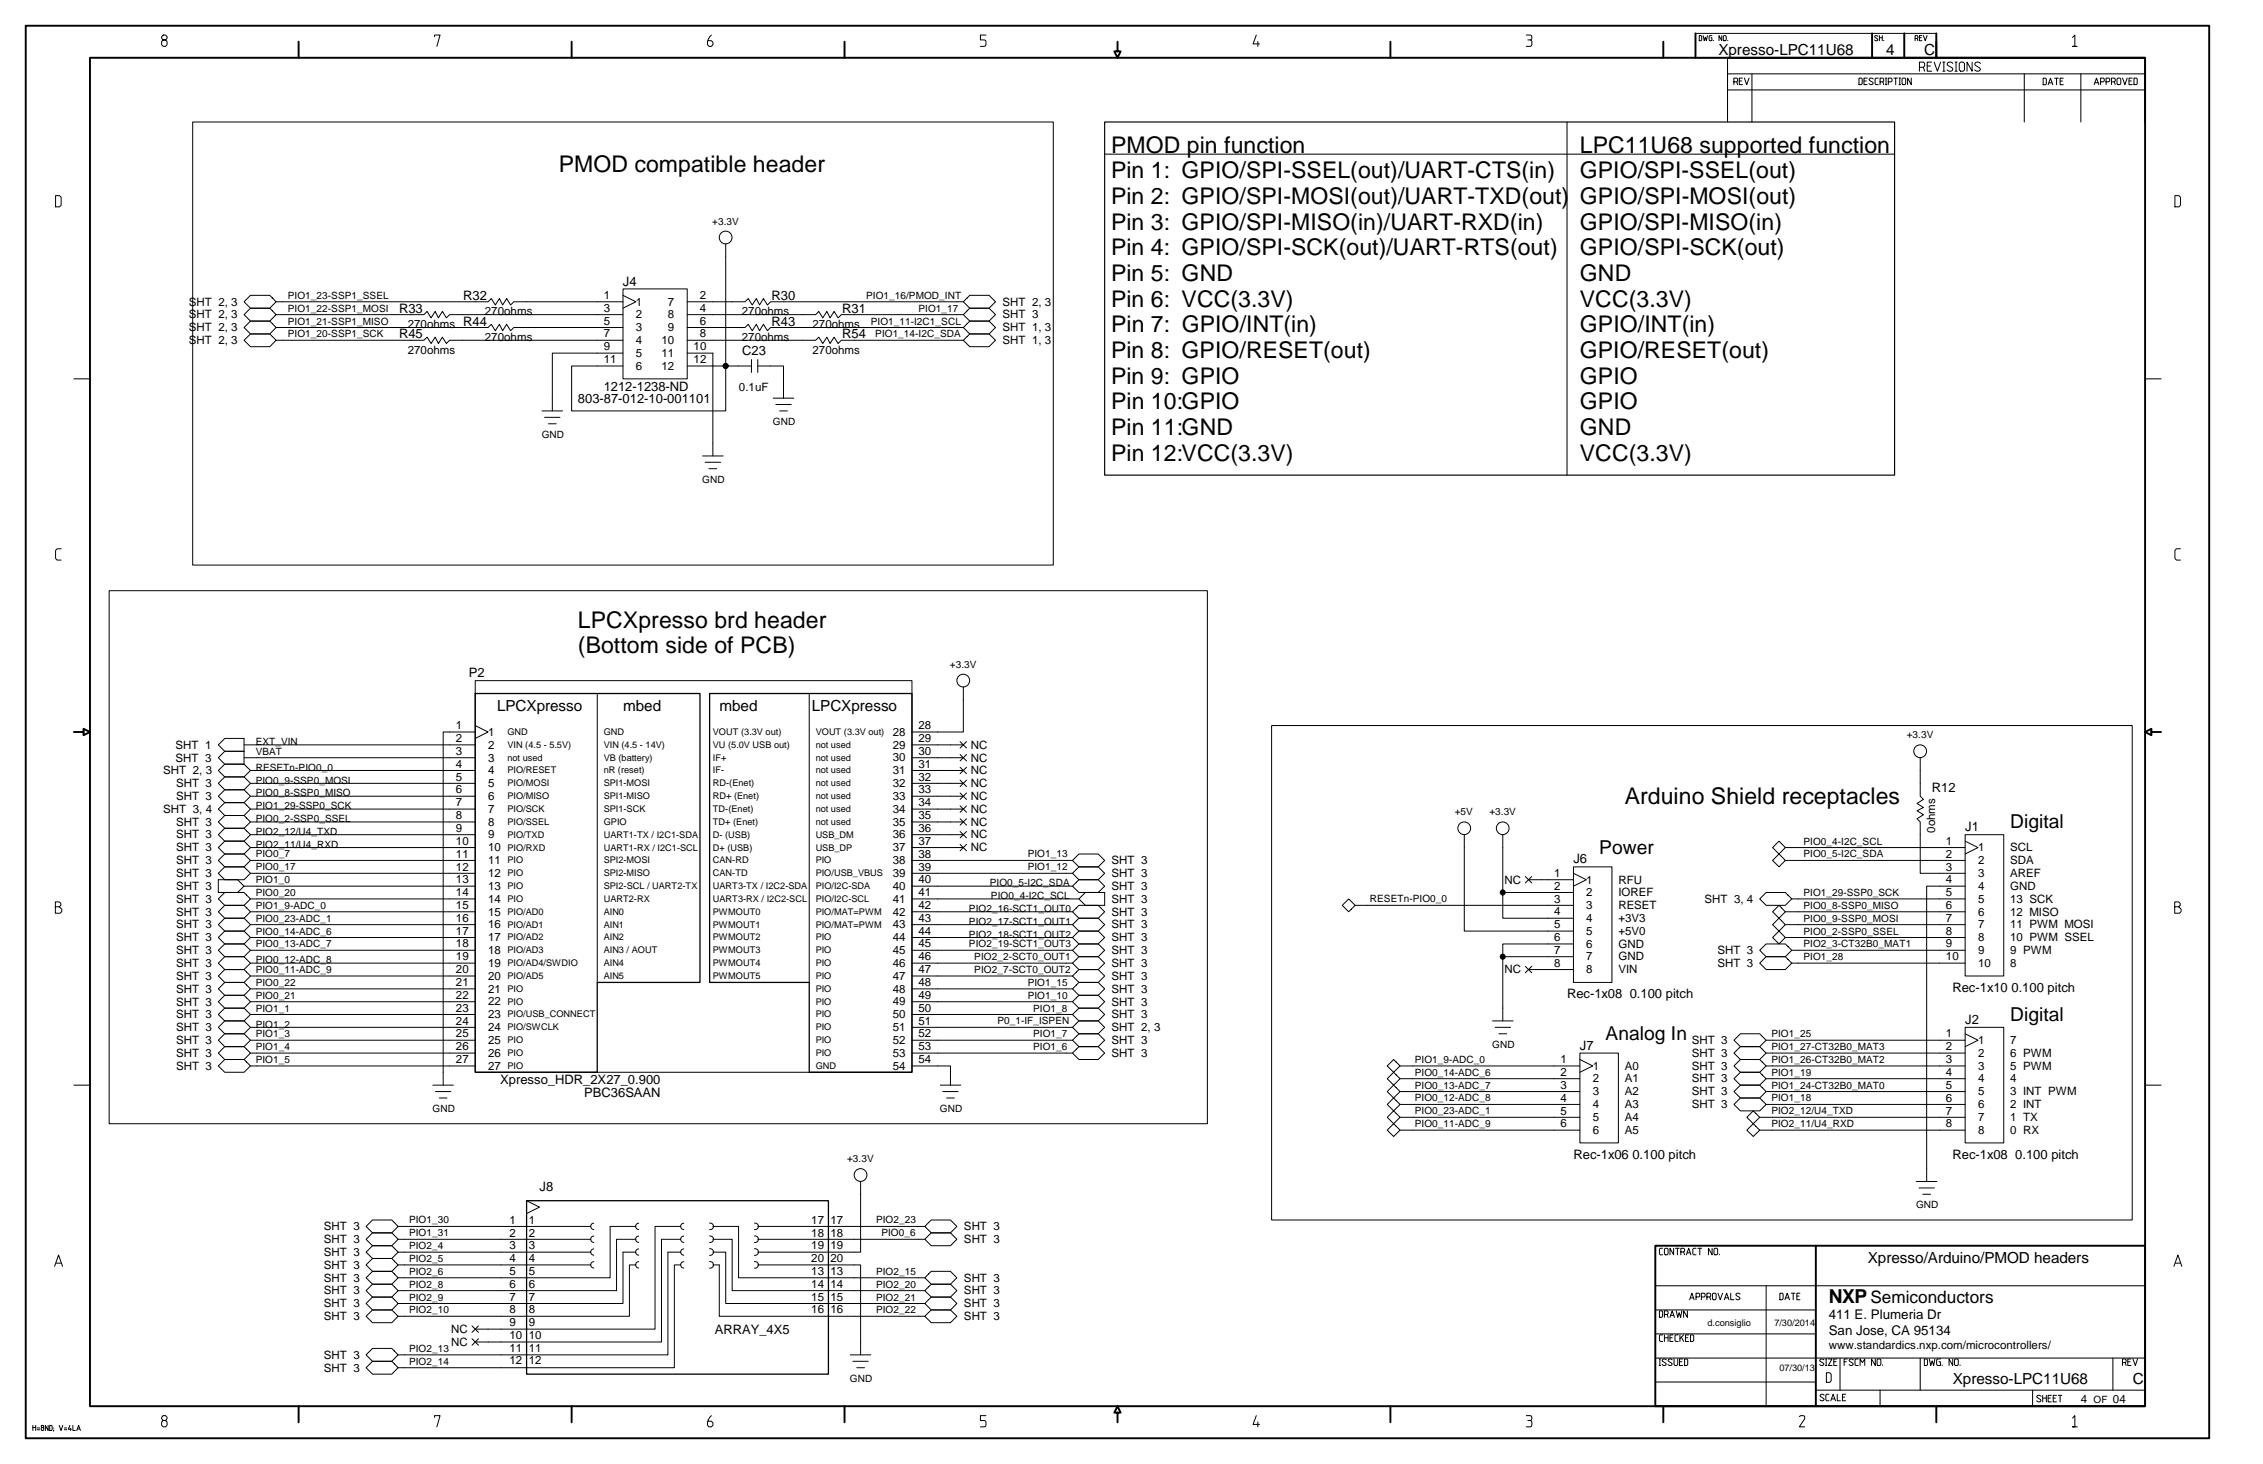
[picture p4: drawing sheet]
<svg xmlns="http://www.w3.org/2000/svg" width="432mm" height="279mm" viewBox="0 0 432 279" stroke-linecap="round" stroke-linejoin="round" font-family="sans-serif">
<defs><g id="words">
<g font-size="4.4">
<text x="212" y="29.1">PMOD pin function</text>
<text x="301.5" y="29.1">LPC11U68 supported function</text>
<text x="106.6" y="32.8">PMOD compatible header</text>
<text x="212" y="34">Pin 1: GPIO/SPI-SSEL(out)/UART-CTS(in)</text>
<text x="301.5" y="34">GPIO/SPI-SSEL(out)</text>
<text x="212" y="38.9">Pin 2: GPIO/SPI-MOSI(out)/UART-TXD(out)</text>
<text x="301.5" y="38.9">GPIO/SPI-MOSI(out)</text>
<text x="212" y="43.8">Pin 3: GPIO/SPI-MISO(in)/UART-RXD(in)</text>
<text x="301.5" y="43.8">GPIO/SPI-MISO(in)</text>
<text x="212" y="53.6">Pin 5: GND</text>
<text x="212" y="48.7">Pin 4: GPIO/SPI-SCK(out)/UART-RTS(out)</text>
<text x="301.5" y="53.6">GND</text>
<text x="301.5" y="48.7">GPIO/SPI-SCK(out)</text>
<text x="212" y="58.5">Pin 6: VCC(3.3V)</text>
<text x="301.5" y="58.5">VCC(3.3V)</text>
<text x="212" y="63.4">Pin 7: GPIO/INT(in)</text>
<text x="301.5" y="63.4">GPIO/INT(in)</text>
<text x="212" y="68.3">Pin 8: GPIO/RESET(out)</text>
<text x="301.5" y="68.3">GPIO/RESET(out)</text>
<text x="212" y="73.2">Pin 9: GPIO</text>
<text x="301.5" y="73.2">GPIO</text>
<text x="212" y="78.1">Pin 10:GPIO</text>
<text x="212" y="83">Pin 11:GND</text>
<text x="301.5" y="78.1">GPIO</text>
<text x="301.5" y="83">GND</text>
<text x="212" y="87.9">Pin 12:VCC(3.3V)</text>
<text x="301.5" y="87.9">VCC(3.3V)</text>
<text x="110.3" y="119.8">LPCXpresso brd header</text>
<text x="110.3" y="124.7">(Bottom side of PCB)</text>
<text x="310" y="153.5">Arduino Shield receptacles</text>
</g>
<g font-size="3.7">
<text x="383.6" y="158.1">Digital</text>
<text x="305.1" y="163">Power</text>
<text x="383.6" y="194.8">Digital</text>
<text x="306.3" y="198.5">Analog In</text>
<text x="348.9" y="248.7">NXP</text>
</g>
<text font-size="3.3" x="356.9" y="248.8">Semiconductors</text>
<g font-size="2.9">
<text x="327.9" y="10.5">Xpresso-LPC11U68</text>
<text x="359.9" y="10.5">4</text>
<text x="367.1" y="10.5">C</text>
<text x="94.8" y="135.7">LPCXpresso</text>
<text x="118.9" y="135.7">mbed</text>
<text x="137.3" y="135.7">mbed</text>
<text x="154.9" y="135.7">LPCXpresso</text>
<text x="356.4" y="241.1">Xpresso/Arduino/PMOD headers</text>
<text x="372.6" y="264.1">Xpresso-LPC11U68</text>
<text x="407" y="264.1">C</text>
</g>
<g font-size="2.5">
<text x="76.2" y="59.7">R33</text>
<text x="88.4" y="57.3">R32</text>
<text x="118.9" y="54.5">J4</text>
<text x="147.2" y="57.3">R30</text>
<text x="160.7" y="59.7">R31</text>
<text x="76.2" y="64.6">R45</text>
<text x="147.2" y="62.1">R43</text>
<text x="160.7" y="64.6">R54</text>
<text x="141.6" y="67.8">C23</text>
<text x="110.3" y="77">803-87-012-10-001101</text>
<text x="115.2" y="74.5">1212-1238-ND</text>
<text x="89.5" y="129.2">P2</text>
<text x="368.6" y="151.2">R12</text>
<text x="375" y="158.7">J1</text>
<text x="300.2" y="164.8">J6</text>
<text x="299" y="190.5">Rec-1x08 0.100 pitch</text>
<text x="372.5" y="189.3">Rec-1x10 0.100 pitch</text>
<text x="375" y="195.4">J2</text>
<text x="301.5" y="200.3">J7</text>
<text x="95.4" y="206.9">Xpresso_HDR_2X27_0.900</text>
<text x="111.5" y="209.3">PBC36SAAN</text>
<text x="300.2" y="221.2">Rec-1x06 0.100 pitch</text>
<text x="372.5" y="221.2">Rec-1x08 0.100 pitch</text>
<text x="102.9" y="227.3">J8</text>
<text x="348.9" y="251.8">411 E. Plumeria Dr</text>
<text x="136.4" y="254.7">ARRAY_4X5</text>
<text x="348.9" y="254.7">San Jose, CA 95134</text>
</g>
<g font-size="2.2">
<text x="36" y="58.3">SHT 2, 3</text>
<text x="115.2" y="59.5">3</text>
<text x="115.2" y="57.1">1</text>
<text x="121.3" y="58.3">1</text>
<text x="127.4" y="58.3">7</text>
<text x="133.6" y="59.5">4</text>
<text x="133.6" y="57.1">2</text>
<text x="191.3" y="58.3">SHT 2, 3</text>
<text x="36" y="60.8">SHT 2, 3</text>
<text x="36" y="63.2">SHT 2, 3</text>
<text x="36" y="65.7">SHT 2, 3</text>
<text x="77.8" y="62.6">270ohms R44</text>
<text x="92.5" y="60.2">270ohms</text>
<text x="92.5" y="65">270ohms</text>
<text x="115.2" y="64.4">7</text>
<text x="115.2" y="62">5</text>
<text x="121.3" y="60.8">2</text>
<text x="121.3" y="63.2">3</text>
<text x="121.3" y="65.7">4</text>
<text x="126.2" y="65.7">10</text>
<text x="127.4" y="60.8">8</text>
<text x="127.4" y="63.2">9</text>
<text x="133.6" y="64.4">8</text>
<text x="133.6" y="62">6</text>
<text x="141.5" y="60.2">270ohms</text>
<text x="141.5" y="65">270ohms</text>
<text x="155" y="62.6">270ohms</text>
<text x="191.3" y="65.7">SHT 1, 3</text>
<text x="191.3" y="63.2">SHT 1, 3</text>
<text x="191.3" y="60.8">SHT 3</text>
<text x="77.8" y="67.5">270ohms</text>
<text x="115.2" y="69.3">11</text>
<text x="115.2" y="66.9">9</text>
<text x="121.3" y="70.6">6</text>
<text x="121.3" y="68.1">5</text>
<text x="126.2" y="70.6">12</text>
<text x="126.2" y="68.1">11</text>
<text x="132.4" y="69.3">12</text>
<text x="132.4" y="66.9">10</text>
<text x="155" y="67.5">270ohms</text>
<text x="141" y="74.6">0.1uF</text>
<text x="33.5" y="142.9">SHT 1</text>
<text x="87" y="139.2">1</text>
<text x="87" y="141.6">2</text>
<text x="93.1" y="140.4">1</text>
<text x="93.1" y="142.9">2</text>
<text x="170.3" y="140.4">28</text>
<text x="170.3" y="142.9">29</text>
<text x="175.2" y="139.2">28</text>
<text x="175.2" y="141.6">29</text>
<text x="185.3" y="142.9">NC</text>
<text x="31.2" y="147.8">SHT 2, 3</text>
<text x="33.5" y="145.3">SHT 3</text>
<text x="87" y="144.1">3</text>
<text x="87" y="146.5">4</text>
<text x="87" y="149">5</text>
<text x="93.1" y="145.3">3</text>
<text x="93.1" y="147.8">4</text>
<text x="170.3" y="145.3">30</text>
<text x="170.3" y="147.8">31</text>
<text x="175.2" y="144.1">30</text>
<text x="175.2" y="146.5">31</text>
<text x="175.2" y="149">32</text>
<text x="185.3" y="145.3">NC</text>
<text x="185.3" y="147.8">NC</text>
<text x="31.2" y="155.1">SHT 3, 4</text>
<text x="33.6" y="150.2">SHT 3</text>
<text x="33.6" y="152.7">SHT 3</text>
<text x="87" y="151.4">6</text>
<text x="87" y="153.9">7</text>
<text x="93.1" y="150.2">5</text>
<text x="93.1" y="152.7">6</text>
<text x="93.1" y="155.1">7</text>
<text x="170.3" y="150.2">32</text>
<text x="170.3" y="152.7">33</text>
<text x="170.3" y="155.1">34</text>
<text x="175.2" y="151.4">33</text>
<text x="175.2" y="153.9">34</text>
<text x="185.3" y="150.2">NC</text>
<text x="185.3" y="152.7">NC</text>
<text x="185.3" y="155.1">NC</text>
<text x="33.6" y="157.6">SHT 3</text>
<text x="33.6" y="160">SHT 3</text>
<text x="87" y="156.3">8</text>
<text x="87" y="158.8">9</text>
<text x="87" y="161.2">10</text>
<text x="93.1" y="157.6">8</text>
<text x="93.1" y="160">9</text>
<text x="170.3" y="157.6">35</text>
<text x="170.3" y="160">36</text>
<text x="175.2" y="156.3">35</text>
<text x="175.2" y="158.8">36</text>
<text x="175.2" y="161.2">37</text>
<text x="185.3" y="157.6">NC</text>
<text x="185.3" y="160">NC</text>
<text x="369.3" y="158.9" transform="rotate(-90 369.3 158.9)">0ohms</text>
<text x="371.3" y="161.2">1</text>
<text x="33.6" y="162.5">SHT 3</text>
<text x="33.6" y="164.9">SHT 3</text>
<text x="33.6" y="167.4">SHT 3</text>
<text x="87" y="163.7">11</text>
<text x="87" y="166.1">12</text>
<text x="93.1" y="162.5">10</text>
<text x="93.1" y="164.9">11</text>
<text x="93.1" y="167.4">12</text>
<text x="170.3" y="162.5">37</text>
<text x="170.3" y="164.9">38</text>
<text x="170.3" y="167.4">39</text>
<text x="175.2" y="163.7">38</text>
<text x="175.2" y="166.1">39</text>
<text x="185.3" y="162.5">NC</text>
<text x="212.1" y="164.9">SHT 3</text>
<text x="212.1" y="167.4">SHT 3</text>
<text x="296.5" y="167.4">1</text>
<text x="371.3" y="166.1">3</text>
<text x="371.3" y="163.7">2</text>
<text x="377.4" y="167.4">3</text>
<text x="377.4" y="164.9">2</text>
<text x="377.4" y="162.5">1</text>
<text x="383.6" y="162.5">SCL</text>
<text x="383.6" y="164.9">SDA</text>
<text x="383.6" y="167.4">AREF</text>
<text x="33.6" y="172.3">SHT 3</text>
<text x="33.6" y="169.8">SHT 3</text>
<text x="87" y="168.6">13</text>
<text x="87" y="171">14</text>
<text x="87" y="173.5">15</text>
<text x="93.1" y="169.8">13</text>
<text x="93.1" y="172.3">14</text>
<text x="170.3" y="169.8">40</text>
<text x="170.3" y="172.3">41</text>
<text x="175.2" y="168.6">40</text>
<text x="175.2" y="171">41</text>
<text x="175.2" y="173.5">42</text>
<text x="212.1" y="169.8">SHT 3</text>
<text x="212.1" y="172.3">SHT 3</text>
<text x="287.1" y="168.6">NC</text>
<text x="296.5" y="172.3">3</text>
<text x="296.5" y="169.8">2</text>
<text x="302.7" y="173.5">3</text>
<text x="302.7" y="171">2</text>
<text x="302.7" y="168.6">1</text>
<text x="308.8" y="173.5">RESET</text>
<text x="308.8" y="171">IOREF</text>
<text x="308.8" y="168.6">RFU</text>
<text x="325.2" y="172.3">SHT 3, 4</text>
<text x="371.3" y="173.5">6</text>
<text x="371.3" y="171">5</text>
<text x="371.3" y="168.6">4</text>
<text x="377.4" y="172.3">5</text>
<text x="377.4" y="169.8">4</text>
<text x="383.6" y="172.3">13 SCK</text>
<text x="383.6" y="169.8">GND</text>
<text x="33.6" y="179.6">SHT 3</text>
<text x="33.6" y="177.2">SHT 3</text>
<text x="33.6" y="174.7">SHT 3</text>
<text x="87" y="175.9">16</text>
<text x="87" y="178.4">17</text>
<text x="93.1" y="174.7">15</text>
<text x="93.1" y="177.2">16</text>
<text x="93.1" y="179.6">17</text>
<text x="170.3" y="174.7">42</text>
<text x="170.3" y="177.2">43</text>
<text x="170.3" y="179.6">44</text>
<text x="175.2" y="175.9">43</text>
<text x="175.2" y="178.4">44</text>
<text x="212.1" y="174.7">SHT 3</text>
<text x="212.1" y="177.2">SHT 3</text>
<text x="212.1" y="179.6">SHT 3</text>
<text x="296.5" y="179.6">6</text>
<text x="296.5" y="177.2">5</text>
<text x="296.5" y="174.7">4</text>
<text x="302.7" y="178.4">5</text>
<text x="302.7" y="176">4</text>
<text x="308.8" y="178.4">+5V0</text>
<text x="308.8" y="176">+3V3</text>
<text x="371.3" y="178.4">8</text>
<text x="371.3" y="175.9">7</text>
<text x="377.4" y="177.2">7</text>
<text x="377.4" y="174.7">6</text>
<text x="377.4" y="179.6">8</text>
<text x="383.6" y="179.6">10 PWM SSEL</text>
<text x="383.6" y="177.2">11 PWM MOSI</text>
<text x="383.6" y="174.7">12 MISO</text>
<text x="33.6" y="184.5">SHT 3</text>
<text x="33.6" y="182.1">SHT 3</text>
<text x="87" y="180.8">18</text>
<text x="87" y="183.3">19</text>
<text x="87" y="185.7">20</text>
<text x="93.1" y="182.1">18</text>
<text x="93.1" y="184.5">19</text>
<text x="170.3" y="182.1">45</text>
<text x="170.3" y="184.5">46</text>
<text x="175.2" y="180.8">45</text>
<text x="175.2" y="183.3">46</text>
<text x="175.2" y="185.7">47</text>
<text x="212.1" y="182.1">SHT 3</text>
<text x="212.1" y="184.5">SHT 3</text>
<text x="287.1" y="185.8">NC</text>
<text x="296.5" y="184.5">8</text>
<text x="296.5" y="182.1">7</text>
<text x="302.7" y="183.3">7</text>
<text x="302.7" y="185.8">8</text>
<text x="302.7" y="180.9">6</text>
<text x="308.8" y="185.8">VIN</text>
<text x="308.8" y="183.3">GND</text>
<text x="308.8" y="180.9">GND</text>
<text x="327.7" y="184.5">SHT 3</text>
<text x="327.7" y="182.1">SHT 3</text>
<text x="371.3" y="183.3">10</text>
<text x="371.3" y="180.8">9</text>
<text x="377.4" y="182.1">9</text>
<text x="377.4" y="184.5">10</text>
<text x="383.6" y="184.5">8</text>
<text x="383.6" y="182.1">9 PWM</text>
<text x="33.6" y="189.4">SHT 3</text>
<text x="33.6" y="191.9">SHT 3</text>
<text x="33.6" y="187">SHT 3</text>
<text x="87" y="188.2">21</text>
<text x="87" y="190.6">22</text>
<text x="93.1" y="187">20</text>
<text x="93.1" y="189.4">21</text>
<text x="93.1" y="191.9">22</text>
<text x="170.3" y="187">47</text>
<text x="170.3" y="191.9">49</text>
<text x="170.3" y="189.4">48</text>
<text x="175.2" y="188.2">48</text>
<text x="175.2" y="190.6">49</text>
<text x="212.1" y="187">SHT 3</text>
<text x="212.1" y="189.4">SHT 3</text>
<text x="212.1" y="191.9">SHT 3</text>
<text x="33.6" y="196.8">SHT 3</text>
<text x="33.6" y="194.3">SHT 3</text>
<text x="87" y="193.1">23</text>
<text x="87" y="195.5">24</text>
<text x="87" y="198">25</text>
<text x="93.1" y="194.3">23</text>
<text x="93.1" y="196.8">24</text>
<text x="170.3" y="196.8">51</text>
<text x="170.3" y="194.3">50</text>
<text x="175.2" y="193.1">50</text>
<text x="175.2" y="195.5">51</text>
<text x="175.2" y="198">52</text>
<text x="212.1" y="194.3">SHT 3</text>
<text x="212.1" y="196.8">SHT 2, 3</text>
<text x="371.3" y="198">1</text>
<text x="33.6" y="199.2">SHT 3</text>
<text x="33.6" y="201.7">SHT 3</text>
<text x="87" y="200.4">26</text>
<text x="87" y="202.9">27</text>
<text x="93.1" y="199.2">25</text>
<text x="93.1" y="201.7">26</text>
<text x="170.3" y="201.7">53</text>
<text x="170.3" y="199.2">52</text>
<text x="175.2" y="200.4">53</text>
<text x="175.2" y="202.9">54</text>
<text x="212.1" y="199.2">SHT 3</text>
<text x="212.1" y="201.7">SHT 3</text>
<text x="297.8" y="202.9">1</text>
<text x="322.8" y="199.2">SHT 3</text>
<text x="322.8" y="201.7">SHT 3</text>
<text x="371.3" y="202.9">3</text>
<text x="371.3" y="200.4">2</text>
<text x="377.4" y="201.7">2</text>
<text x="377.4" y="199.2">1</text>
<text x="383.6" y="199.2">7</text>
<text x="383.6" y="201.7">6 PWM</text>
<text x="33.6" y="204.2">SHT 3</text>
<text x="93.1" y="204.1">27</text>
<text x="170.3" y="204.1">54</text>
<text x="297.8" y="207.8">3</text>
<text x="297.8" y="205.3">2</text>
<text x="303.9" y="204.2">1</text>
<text x="303.9" y="206.6">2</text>
<text x="303.9" y="209">3</text>
<text x="310" y="204.2">A0</text>
<text x="310" y="206.6">A1</text>
<text x="310" y="209">A2</text>
<text x="322.8" y="206.6">SHT 3</text>
<text x="322.8" y="209">SHT 3</text>
<text x="322.8" y="204.2">SHT 3</text>
<text x="371.3" y="207.8">5</text>
<text x="371.3" y="205.3">4</text>
<text x="377.4" y="209">5</text>
<text x="377.4" y="206.6">4</text>
<text x="377.4" y="204.2">3</text>
<text x="383.6" y="204.2">5 PWM</text>
<text x="383.6" y="206.6">4</text>
<text x="383.6" y="209">3 INT PWM</text>
<text x="297.8" y="215.1">6</text>
<text x="297.8" y="212.7">5</text>
<text x="297.8" y="210.2">4</text>
<text x="303.9" y="211.5">4</text>
<text x="303.9" y="214">5</text>
<text x="310" y="211.5">A3</text>
<text x="310" y="214">A4</text>
<text x="322.8" y="211.5">SHT 3</text>
<text x="371.3" y="215.1">8</text>
<text x="371.3" y="212.7">7</text>
<text x="371.3" y="210.2">6</text>
<text x="377.4" y="214">7</text>
<text x="377.4" y="211.5">6</text>
<text x="383.6" y="211.5">2 INT</text>
<text x="383.6" y="214">1 TX</text>
<text x="303.9" y="216.4">6</text>
<text x="310" y="216.4">A5</text>
<text x="377.4" y="216.4">8</text>
<text x="383.6" y="216.4">0 RX</text>
<text x="97.2" y="233.5">1</text>
<text x="100.9" y="233.5">1</text>
<text x="154.8" y="233.5">17</text>
<text x="158.5" y="233.5">17</text>
<text x="61.8" y="234.8">SHT 3</text>
<text x="61.8" y="237.2">SHT 3</text>
<text x="61.8" y="239.7">SHT 3</text>
<text x="97.2" y="236">2</text>
<text x="97.2" y="238.4">3</text>
<text x="100.9" y="236">2</text>
<text x="100.9" y="238.4">3</text>
<text x="154.8" y="236">18</text>
<text x="154.8" y="238.4">19</text>
<text x="158.5" y="236">18</text>
<text x="158.5" y="238.4">19</text>
<text x="183.9" y="234.8">SHT 3</text>
<text x="183.9" y="237.2">SHT 3</text>
<text x="61.8" y="242.1">SHT 3</text>
<text x="61.8" y="244.6">SHT 3</text>
<text x="97.2" y="240.9">4</text>
<text x="97.2" y="243.3">5</text>
<text x="97.2" y="245.8">6</text>
<text x="100.9" y="245.8">6</text>
<text x="100.9" y="243.3">5</text>
<text x="100.9" y="240.9">4</text>
<text x="154.8" y="243.3">13</text>
<text x="154.8" y="240.9">20</text>
<text x="154.8" y="245.8">14</text>
<text x="158.5" y="243.3">13</text>
<text x="158.5" y="245.8">14</text>
<text x="158.5" y="240.9">20</text>
<text x="183.9" y="244.6">SHT 3</text>
<text x="61.8" y="247">SHT 3</text>
<text x="61.8" y="249.5">SHT 3</text>
<text x="61.8" y="251.9">SHT 3</text>
<text x="97.2" y="248.2">7</text>
<text x="97.2" y="250.7">8</text>
<text x="100.9" y="250.7">8</text>
<text x="100.9" y="248.2">7</text>
<text x="154.8" y="248.2">15</text>
<text x="154.8" y="250.7">16</text>
<text x="158.5" y="248.2">15</text>
<text x="158.5" y="250.7">16</text>
<text x="183.9" y="247">SHT 3</text>
<text x="183.9" y="249.5">SHT 3</text>
<text x="183.9" y="251.9">SHT 3</text>
<text x="86.1" y="254.4">NC</text>
<text x="86.1" y="256.8">NC</text>
<text x="97.2" y="253.1">9</text>
<text x="97.2" y="255.6">10</text>
<text x="100.9" y="255.6">10</text>
<text x="100.9" y="253.1">9</text>
<text x="348.9" y="257.5">www.standardics.nxp.com/microcontrollers/</text>
<text x="61.8" y="259.3">SHT 3</text>
<text x="61.8" y="261.7">SHT 3</text>
<text x="97.2" y="258">11</text>
<text x="97.2" y="260.3">12</text>
<text x="100.9" y="260.3">12</text>
<text x="100.9" y="258">11</text>
<text x="397" y="267.7">4</text>
<text x="403.2" y="267.7">04</text>
</g>
<g font-size="1.9">
<text x="135.9" y="42.9">+3.3V</text>
<text x="54.9" y="59.5">PIO1_22-SSP1_MOSI</text>
<text x="54.9" y="57">PIO1_23-SSP1_SSEL</text>
<text x="165.3" y="57">PIO1_16/PMOD_INT</text>
<text x="175.3" y="59.5">PIO1_17</text>
<text x="54.9" y="61.9">PIO1_21-SSP1_MISO</text>
<text x="54.9" y="64.4">PIO1_20-SSP1_SCK</text>
<text x="166.2" y="61.9">PIO1_11-I2C1_SCL</text>
<text x="167" y="64.4">PIO1_14-I2C_SDA</text>
<text x="103.4" y="83.5">GND</text>
<text x="147.5" y="81.1">GND</text>
<text x="134" y="92.1">GND</text>
<text x="181.3" y="127.4">+3.3V</text>
<text x="48.8" y="142.2">EXT_VIN</text>
<text x="363.8" y="140.9">+3.3V</text>
<text x="48.8" y="147.1">RESETn-PIO0_0</text>
<text x="48.8" y="149.5">PIO0_9-SSP0_MOSI</text>
<text x="48.8" y="144">VBAT</text>
<text x="48.8" y="152">PIO0_8-SSP0_MISO</text>
<text x="48.8" y="154.5">PIO1_29-SSP0_SCK</text>
<text x="277.6" y="155.6">+5V</text>
<text x="284.2" y="155.6">+3.3V</text>
<text x="48.8" y="156.9">PIO0_2-SSP0_SSEL</text>
<text x="48.8" y="159.4">PIO2_12/U4_TXD</text>
<text x="48.8" y="161.8">PIO2_11/U4_RXD</text>
<text x="344.1" y="161.2">PIO0_4-I2C_SCL</text>
<text x="48.8" y="163.6">PIO0_7</text>
<text x="48.8" y="166.1">PIO0_17</text>
<text x="196.1" y="163.6">PIO1_13</text>
<text x="196.1" y="166.1">PIO1_12</text>
<text x="344.1" y="163.6">PIO0_5-I2C_SDA</text>
<text x="48.8" y="168.6">PIO1_0</text>
<text x="48.8" y="171">PIO0_20</text>
<text x="48.8" y="173.4">PIO1_9-ADC_0</text>
<text x="188.9" y="169.2">PIO0_5-I2C_SDA</text>
<text x="189.1" y="171.6">PIO0_4-I2C_SCL</text>
<text x="261.4" y="172.2">RESETn-PIO0_0</text>
<text x="344.1" y="173.4">PIO0_8-SSP0_MISO</text>
<text x="344.1" y="171">PIO1_29-SSP0_SCK</text>
<text x="48.8" y="175.9">PIO0_23-ADC_1</text>
<text x="48.8" y="178.4">PIO0_14-ADC_6</text>
<text x="184.9" y="174.1">PIO2_16-SCT1_OUT0</text>
<text x="184.9" y="176.5">PIO2_17-SCT1_OUT1</text>
<text x="184.9" y="179">PIO2_18-SCT1_OUT2</text>
<text x="344.1" y="178.4">PIO0_2-SSP0_SSEL</text>
<text x="344.1" y="175.9">PIO0_9-SSP0_MOSI</text>
<text x="48.8" y="183.9">PIO0_12-ADC_8</text>
<text x="48.8" y="185.7">PIO0_11-ADC_9</text>
<text x="48.8" y="180.8">PIO0_13-ADC_7</text>
<text x="184.9" y="180.8">PIO2_19-SCT1_OUT3</text>
<text x="185.9" y="185.7">PIO2_7-SCT0_OUT2</text>
<text x="185.9" y="183.3">PIO2_2-SCT0_OUT1</text>
<text x="344.1" y="180.8">PIO2_3-CT32B0_MAT1</text>
<text x="344.1" y="183.3">PIO1_28</text>
<text x="48.8" y="188.2">PIO0_22</text>
<text x="48.8" y="190.6">PIO0_21</text>
<text x="196.1" y="188.2">PIO1_15</text>
<text x="196.1" y="190.6">PIO1_10</text>
<text x="48.8" y="196.1">PIO1_2</text>
<text x="48.8" y="193.1">PIO1_1</text>
<text x="48.8" y="198">PIO1_3</text>
<text x="190.3" y="195.5">P0_1-IF_ISPEN</text>
<text x="197.1" y="193.1">PIO1_8</text>
<text x="197.1" y="198">PIO1_7</text>
<text x="338" y="198">PIO1_25</text>
<text x="48.8" y="200.4">PIO1_4</text>
<text x="48.8" y="202.9">PIO1_5</text>
<text x="197.1" y="200.4">PIO1_6</text>
<text x="270" y="202.9">PIO1_9-ADC_0</text>
<text x="284.7" y="199.9">GND</text>
<text x="338" y="200.4">PIO1_27-CT32B0_MAT3</text>
<text x="338" y="202.9">PIO1_26-CT32B0_MAT2</text>
<text x="270" y="205.3">PIO0_14-ADC_6</text>
<text x="270" y="207.8">PIO0_13-ADC_7</text>
<text x="338" y="207.8">PIO1_24-CT32B0_MAT0</text>
<text x="338" y="205.3">PIO1_19</text>
<text x="82.5" y="212.2">GND</text>
<text x="179.3" y="212.2">GND</text>
<text x="270" y="210.2">PIO0_12-ADC_8</text>
<text x="270" y="215.1">PIO0_11-ADC_9</text>
<text x="270" y="212.7">PIO0_23-ADC_1</text>
<text x="338" y="210.2">PIO1_18</text>
<text x="338" y="215.1">PIO2_11/U4_RXD</text>
<text x="338" y="212.7">PIO2_12/U4_TXD</text>
<text x="161.6" y="221.8">+3.3V</text>
<text x="78" y="233.5">PIO1_30</text>
<text x="167.2" y="233.5">PIO2_23</text>
<text x="365.6" y="230.6">GND</text>
<text x="78" y="235.9">PIO1_31</text>
<text x="78" y="238.4">PIO2_4</text>
<text x="168.2" y="235.9">PIO0_6</text>
<text x="78" y="240.9">PIO2_5</text>
<text x="78" y="243.3">PIO2_6</text>
<text x="78" y="245.7">PIO2_8</text>
<text x="167.2" y="243.3">PIO2_15</text>
<text x="167.2" y="245.7">PIO2_20</text>
<text x="78" y="248.2">PIO2_9</text>
<text x="78" y="250.7">PIO2_10</text>
<text x="167.2" y="248.2">PIO2_21</text>
<text x="167.2" y="250.7">PIO2_22</text>
<text x="78" y="258">PIO2_13</text>
<text x="78" y="260.5">PIO2_14</text>
<text x="162.2" y="263.7">GND</text>
<text x="399.5" y="267.7">OF</text>
</g>
<g font-size="1.8">
<text x="96.8" y="140.3">GND</text>
<text x="96.8" y="142.7">VIN (4.5 - 5.5V)</text>
<text x="115.2" y="142.7">VIN (4.5 - 14V)</text>
<text x="115.2" y="140.3">GND</text>
<text x="136" y="140.3">VOUT (3.3V out)</text>
<text x="136" y="142.7">VU (5.0V USB out)</text>
<text x="155.6" y="142.7">not used</text>
<text x="155.6" y="140.3">VOUT (3.3V out)</text>
<text x="96.8" y="147.6">PIO/RESET</text>
<text x="96.8" y="145.2">not used</text>
<text x="115.2" y="145.2">VB (battery)</text>
<text x="115.2" y="147.6">nR (reset)</text>
<text x="136" y="147.6">IF-</text>
<text x="136" y="145.2">IF+</text>
<text x="155.6" y="145.2">not used</text>
<text x="155.6" y="147.6">not used</text>
<text x="96.8" y="155">PIO/SCK</text>
<text x="96.8" y="152.5">PIO/MISO</text>
<text x="96.8" y="150.1">PIO/MOSI</text>
<text x="115.2" y="150.1">SPI1-MOSI</text>
<text x="115.2" y="152.5">SPI1-MISO</text>
<text x="115.2" y="155">SPI1-SCK</text>
<text x="136" y="155">TD-(Enet)</text>
<text x="136" y="152.5">RD+ (Enet)</text>
<text x="136" y="150.1">RD-(Enet)</text>
<text x="155.6" y="150.1">not used</text>
<text x="155.6" y="152.5">not used</text>
<text x="155.6" y="155">not used</text>
<text x="96.8" y="159.9">PIO/TXD</text>
<text x="96.8" y="157.4">PIO/SSEL</text>
<text x="115.2" y="157.4">GPIO</text>
<text x="115.2" y="159.9">UART1-TX / I2C1-SDA</text>
<text x="136" y="159.9">D- (USB)</text>
<text x="136" y="157.4">TD+ (Enet)</text>
<text x="155.6" y="157.4">not used</text>
<text x="155.6" y="159.9">USB_DM</text>
<text x="96.8" y="167.2">PIO</text>
<text x="96.8" y="164.8">PIO</text>
<text x="96.8" y="162.3">PIO/RXD</text>
<text x="115.2" y="162.3">UART1-RX / I2C1-SCL</text>
<text x="115.2" y="164.8">SPI2-MOSI</text>
<text x="115.2" y="167.2">SPI2-MISO</text>
<text x="136" y="167.2">CAN-TD</text>
<text x="136" y="164.8">CAN-RD</text>
<text x="136" y="162.3">D+ (USB)</text>
<text x="155.6" y="162.3">USB_DP</text>
<text x="155.6" y="164.8">PIO</text>
<text x="155.6" y="167.2">PIO/USB_VBUS</text>
<text x="96.8" y="172.1">PIO</text>
<text x="96.8" y="169.7">PIO</text>
<text x="115.2" y="169.7">SPI2-SCL / UART2-TX</text>
<text x="115.2" y="172.1">UART2-RX</text>
<text x="136" y="172.1">UART3-RX / I2C2-SCL</text>
<text x="136" y="169.7">UART3-TX / I2C2-SDA</text>
<text x="155.6" y="169.7">PIO/I2C-SDA</text>
<text x="155.6" y="172.1">PIO/I2C-SCL</text>
<text x="96.8" y="179.5">PIO/AD2</text>
<text x="96.8" y="177">PIO/AD1</text>
<text x="96.8" y="174.6">PIO/AD0</text>
<text x="115.2" y="174.6">AIN0</text>
<text x="115.2" y="177">AIN1</text>
<text x="115.2" y="179.5">AIN2</text>
<text x="136" y="179.5">PWMOUT2</text>
<text x="136" y="177">PWMOUT1</text>
<text x="136" y="174.6">PWMOUT0</text>
<text x="155.6" y="174.6">PIO/MAT=PWM</text>
<text x="155.6" y="177">PIO/MAT=PWM</text>
<text x="155.6" y="179.5">PIO</text>
<text x="96.8" y="184.4">PIO/AD4/SWDIO</text>
<text x="96.8" y="181.9">PIO/AD3</text>
<text x="115.2" y="181.9">AIN3 / AOUT</text>
<text x="115.2" y="184.4">AIN4</text>
<text x="136" y="184.4">PWMOUT4</text>
<text x="136" y="181.9">PWMOUT3</text>
<text x="155.6" y="181.9">PIO</text>
<text x="155.6" y="184.4">PIO</text>
<text x="96.8" y="189.3">PIO</text>
<text x="96.8" y="191.7">PIO</text>
<text x="96.8" y="186.8">PIO/AD5</text>
<text x="115.2" y="186.8">AIN5</text>
<text x="136" y="186.8">PWMOUT5</text>
<text x="155.6" y="186.8">PIO</text>
<text x="155.6" y="191.7">PIO</text>
<text x="155.6" y="189.3">PIO</text>
<text x="96.8" y="194.2">PIO/USB_CONNECT</text>
<text x="96.8" y="196.6">PIO/SWCLK</text>
<text x="155.6" y="196.6">PIO</text>
<text x="155.6" y="194.2">PIO</text>
<text x="96.8" y="199.1">PIO</text>
<text x="96.8" y="201.5">PIO</text>
<text x="96.8" y="204">PIO</text>
<text x="155.6" y="204">GND</text>
<text x="155.6" y="201.5">PIO</text>
<text x="155.6" y="199.1">PIO</text>
<text x="325.8" y="253">d.consiglio</text>
<text x="338.6" y="253">7/30/2014</text>
<text x="339.5" y="261.6">07/30/13</text>
</g>
</g></defs>
<g fill="none" stroke="#000" stroke-width=".19">
<path d="M31.1 6.7l-.3 .3v.3l.3 .3h.5l.3 .3v.6l-.3 .3h-.5l-.3-.3v-.6l.3-.3h.5l.3-.3v-.3l-.3-.3zM82.9 7v-.3h1.1l-.6 2.1M135.7 6.7a2.04 2.04 0 0 0-.7 1.8l.3 .3h.4l.3-.3v-.4l-.3-.3h-.6M188.1 6.7h-1v.9h.7l.3 .3-.1 .8-.9 .1M239.7 6.7l-.6 1.7h1.2M240 7.9v.9M291.2 6.7h.8a.55 .55 0 0 1 .2 .8l-.2 .1M291.5 7.6l.7 .1 .1 .8-.3 .3h-.8M324.2 6.8h.4l.1 .1v.7l-.1 .2h-.4zM325 6.8l.2 1 .2-.7 .2 .7 .2-1M326.6 6.8h-.4l-.1 .1 .1 .9h.4v-.6h-.1M326.9 7.7v.1"/>
<path d="M328.5 6.8v1l-.5-1v1M329 6.8h.2l.2 .1v.7l-.2 .2h-.2l-.2-.2v-.7zM329.7 7.7v.1M330.8 15.6h.6l.2-.1v-.4l-.2-.2h-.6v1.3M331.4 15.6l.2 .6M331.9 15.5h.4M332.5 14.9h-.6v1.3h.6M332.8 14.9l.5 1.3 .4-1.3M354.7 14.9h.5l.1 .2v.9l-.1 .2h-.5zM355.7 15.5h.4M356.3 14.9h-.6v1.3h.6M357.4 15.1a.47 .47 0 0 0-.8 .1l.7 .5v.3a.49 .49 0 0 1-.7 0"/>
<path d="M358.3 6.9l-.2-.1-.3 .1v.2l.5 .5-.2 .2-.4-.2M358.4 14.9h-.5l-.1 .2v.9l.1 .2h.5M358.6 6.8v1M358.6 7.2h.6M358.7 15.6h.6l.1-.1v-.4l-.1-.2h-.6v1.3M359.2 6.8v1M359.3 15.6l.1 .6M359.4 7.7v.1M359.7 16.2h.3M359.7 14.9h.3M359.9 14.9v1.3M360.3 15.6h.5l.2-.1v-.4l-.2-.2h-.5v1.3"/>
<path d="M361.4 14.9h.7M361.7 14.9v1.3M362.4 16.2h.2M362.4 14.9h.2M362.5 14.9v1.3M363.1 14.9h.4l.1 .2v.9l-.1 .2h-.4l-.2-.2v-.9zM364.7 14.9v1.3l-.7-1.3v1.3M365.4 7.3h.4l.2-.1-.2-.4h-.4v1M365.8 7.3l.2 .5M366.2 12.8h.8l.2-.2v-.5l-.2-.2h-.8v1.7M366.2 7.2h.4M366.7 6.8h-.5v1h.5"/>
<path d="M367 12.8l.2 .8M367 6.8l.3 1 .4-1M367.7 12.6h.6M368.6 11.9h-.9v1.7h.9M369.1 11.9l.6 1.7 .6-1.7M369.5 6.4h-46v4.6h46M370.7 13.6h.4M370.7 11.9h.4M370.9 11.9v1.7M372.6 12.1a.62 .62 0 0 0-1.1 .1l.1 .3 .9 .5 .1 .2-.1 .3a.7 .7 0 0 1-1-.2M373 13.6h.4M373 11.9h.4"/>
<path d="M373.2 11.9v1.7M374.1 11.9h.5l.2 .2v1.2l-.2 .3h-.5l-.3-.3v-1.2zM376.3 11.9v1.7l-1-1.7v1.7M377.9 12.1a.62 .62 0 0 0-1.1 .1l.1 .3 .9 .5 .1 .2-.1 .3a.68 .68 0 0 1-1-.2M389.8 14.9h.5l.2 .2v.9l-.2 .2h-.5zM390.8 16.2l.4-1.3 .5 1.3M391 15.8h.5M392 14.9h.7M392.4 14.9v1.3M393.1 15.5h.4M393.7 14.9h-.6v1.3h.6M395.5 7.2l.4-.5v2.1h-.4h.9"/>
<path d="M399.6 16.2l.4-1.3 .5 1.3M399.8 15.8h.5M400.8 15.6h.5l.2-.1v-.4l-.2-.2h-.5v1.3M401.8 15.6h.6l.1-.1v-.4l-.1-.2h-.6v1.3M402.9 15.6h.5l.2-.1v-.4l-.2-.2h-.5v1.3M403.4 15.6l.2 .6M404.1 14.9h.4l.2 .2v.9l-.2 .2h-.4l-.2-.2v-.9zM405 14.9l.4 1.3 .5-1.3M406.2 15.5h.5M406.8 14.9h-.6v1.3h.6M407.2 14.9h.4l.2 .2v.9l-.2 .2h-.4zM10.6 37.3h.8l.3 .4v1.5l-.3 .3h-.8z"/>
<path d="M36.8 23.3h164.2v84.5h-164.2zM210.8 29.4h150.7M299 23.3v67.4M415 37.3h.8l.3 .4v1.5l-.3 .3h-.8zM46.6 57.6l1.2-1.2h3.7l1.2 1.2-1.2 1.2h-3.7zM118.9 57.6h-20.9l-.6 .6-.7-1.2-.8 1.2-.6-1.2-.8 1.2-.8-1.2-.6 .6h-40.4M118.9 55.1h12.2v17.2h-12.2zM118.9 56.4l2.4 1.2-2.4 1.2M131.1 57.6h11.1l.6-.6 .7 1.2 .8-1.2 .6 1.2 .8-1.2 .7 1.2 .6-.6h36.8M138.5 46.6v31.8h-29.4v-8.5h9.8M185 56.4h3.7l1.2 1.2-1.2 1.2h-3.7l-1.2-1.2zM185 58.8h3.7l1.2 1.2-1.2 1.3h-3.7l-1.2-1.3z"/>
<path d="M46.6 60l1.2-1.2h3.7l1.2 1.2-1.2 1.3h-3.7zM46.6 62.5l1.2-1.2h3.7l1.2 1.2-1.2 1.2h-3.7zM46.6 64.9l1.2-1.2h3.7l1.2 1.2-1.2 1.3h-3.7zM52.7 60h28.2l.6-.6 .8 1.3 .7-1.3 .7 1.3 .7-1.3 .8 1.3 .6-.7h33.1M52.7 62.5h40.4l.6-.6 .8 1.2 .8-1.2 .6 1.2 .8-1.2 .7 1.2 .6-.6h20.9M52.7 64.9h28.2l.6-.6 .8 1.3 .7-1.3 .7 1.3 .7-1.3 .8 1.3 .6-.7h33.1M103.4 78.4h4M103.9 79.7h2.9M118.9 67.4h-13.5v11M131.1 67.4h4.9v19.6M143.4 68.6v2.5M143.4 69.8l-12.3 .1"/>
<path d="M144.6 69.8h4.9v6.2M144.6 68.6v2.5M147.5 76h4M148 77.2h3M148.8 78.4h1.4M183.8 64.9l1.2-1.2h3.7l1.2 1.2-1.2 1.3h-3.7zM183.8 60h-23.3l-.6 .7-.7-1.3-.8 1.3-.6-1.3-.8 1.3-.8-1.3-.6 .6h-24.5M183.8 62.5h-36.8l-.6 .6-.7-1.2-.8 1.2-.6-1.2-.8 1.2-.7-1.2-.6 .6h-11.1M183.8 64.9h-23.3l-.6 .7-.7-1.3-.8 1.3-.6-1.3-.8 1.3-.8-1.3-.6 .6h-24.5M185 61.3h3.7l1.2 1.2-1.2 1.2h-3.7l-1.2-1.2zM104.6 80.9h1.5M134.1 87h3.9"/>
<path d="M134.6 88.2h2.9M135.3 89.5h1.5M11.7 104.7h-.8l-.3 .4v1.5l.3 .3h.8M20.8 112.7h209.6v101.8h-209.6zM416.1 104.7h-.8l-.3 .4v1.5l.3 .3h.8M90.7 139.7h-6.1v67.4M90.7 129.9h83.3v74.7h-83.3zM90.7 138.5l2.4 1.2-2.4 1.2M114 132.4v55.1M154.4 132.4v55.1M183.8 131.1v8.6h-9.8M242.6 138.5h164.2v94.3h-164.2z"/>
<path d="M41.7 142.2l1.2-1.3h3.7v4.9h-3.7l-1.2-1.2 1.2-1.2h3.7h-3.7zM41.7 147l1.2-1.2h3.7l1.2 1.2-1.2 1.3h-3.7zM41.7 149.5l1.2-1.2h3.7l1.2 1.2-1.2 1.2h-3.7zM41.7 152l1.2-1.3h3.7l1.2 1.3-1.2 1.2h-3.7zM41.7 154.4l1.2-1.2h3.7l1.2 1.2-1.2 1.2h-3.7zM41.7 156.9l1.2-1.3h3.7l1.2 1.3-1.2 1.2h-3.7zM41.7 159.3l1.2-1.2h3.7l1.2 1.2-1.2 1.2h-3.7zM46.6 142.2h44.1M46.6 144.6h44.1M90.7 147h-42.9M90.7 149.5h-42.9M90.7 152h-42.9"/>
<path d="M90.7 154.4h-42.9M90.7 156.9h-42.9M90.7 159.3h-42.9M174 142.2h9.8M174 147h9.8M174 149.5h9.8M174 152h9.8M174 154.4h9.8M174 156.9h9.8M174 159.3h9.8M174 144.6h9.8M183.2 144l1.2 1.2"/>
<path d="M183.2 146.4l1.2 1.3M183.2 148.9l1.2 1.2M183.2 151.3l1.2 1.3M183.2 153.8l1.2 1.2M183.2 156.3l1.2 1.2M183.2 141.5l1.2 1.3M183.2 158.7l1.2 1.2M184.4 144l-1.2 1.2M184.4 146.4l-1.2 1.3M184.4 148.9l-1.2 1.2M184.4 151.3l-1.2 1.3M184.4 153.8l-1.2 1.2"/>
<path d="M184.4 156.3l-1.2 1.2M184.4 141.5l-1.2 1.3M184.4 158.7l-1.2 1.2M279.4 159.3v18.4h20.8M286.7 159.3v15.9h13.5M366.4 144.6v7.4l.6 .6-1.2 .7 1.2 .8-1.2 .6 1.2 .8-1.2 .8 .6 .6v9.8h8.6M375 159.3h7.3v27h-7.3zM10.6 173.1h.7l.3-.4v-.3l-.3-.3h-.7v2.2h.9l.3-.3v-.5l-.5-.4M41.7 167.9h3.6l1.3 1.2-1.3 1.2h-3.6zM41.7 161.8l1.2-1.3h3.7l1.2 1.3-1.2 1.2h-3.7zM41.7 171.6l1.2-1.3h3.7l1.2 1.3-1.2 1.2h-3.7zM41.7 164.2l1.2-1.2h3.7l1.2 1.2-1.2 1.2h-3.7z"/>
<path d="M41.7 178.9l1.2-1.2h3.7l1.2 1.2-1.2 1.2h-3.7zM41.7 176.5l1.2-1.3h3.7l1.2 1.3-1.2 1.2h-3.7zM41.7 174l1.2-1.2h3.7l1.2 1.2-1.2 1.2h-3.7zM41.7 166.7l1.2-1.3h3.7l1.2 1.3-1.2 1.2h-3.7zM90.7 178.9h-42.9M90.7 176.5h-42.9M90.7 174h-42.9M90.7 171.6h-42.9M90.7 161.8h-42.9M90.7 164.2h-42.9M90.7 169.1h-44.1M90.7 166.7h-42.9"/>
<path d="M174 178.9h30.6M174 176.5h30.6M174 174h30.6M174 171.6h31.9M174 161.8h9.8M174 164.2h30.6M174 169.1h30.6M174 166.7h30.6M183.2 161.1l1.2 1.3M184.4 161.1l-1.2 1.3M205.9 171.6l1.2-1.3h3.7v2.5h-3.7zM205.9 172.8h3.6l1.3 1.2-1.3 1.2h-3.6l-1.3-1.2z"/>
<path d="M205.9 167.9h3.6l1.3 1.2-1.3 1.2h-3.6l-1.3-1.2zM205.9 175.2h3.6l1.3 1.3-1.3 1.2h-3.6l-1.3-1.2zM205.9 177.7h3.6l1.3 1.2-1.3 1.2h-3.6l-1.3-1.2zM205.9 163h3.6l1.3 1.2-1.3 1.2h-3.6l-1.3-1.2zM205.9 165.4h3.6l1.3 1.3-1.3 1.2h-3.6l-1.3-1.2zM256.1 172.8l1.2-1.2 1.3 1.2-1.3 1.2zM258.6 172.8h41.6M286.7 170.3h13.5M291 167.3l1.3 1.2M291.7 167.9h8.5M292.3 167.3l-1.3 1.2M300.2 165.4h7.4v22.1h-7.4z"/>
<path d="M300.2 166.7l2.5 1.2-2.5 1.2M335.8 171.6l1.2-1.3h3.7l1.2 1.3-1.2 1.2h-3.7zM338.2 161.8l1.2-1.3 1.3 1.3-1.3 1.2zM338.2 164.2l1.2-1.2 1.3 1.2-1.3 1.2zM338.2 174l1.2-1.2 1.3 1.2-1.3 1.2zM338.2 176.5l1.2-1.3 1.3 1.3-1.3 1.2zM338.2 178.9l1.2-1.2 1.3 1.2-1.3 1.2zM340.7 178.9h34.3M340.7 176.5h34.3M340.7 174h34.3M340.7 161.8h34.3M340.7 164.2h34.3"/>
<path d="M375 160.5l2.4 1.3-2.4 1.2M375 169.1h-7.4v56.4M375 171.6h-33.1M415 173.1h.7l.3-.4v-.3l-.3-.3h-.7v2.2h.9l.3-.3v-.5l-.5-.4M41.7 196.1l1.2-1.3h3.7l1.2 1.3-1.2 1.2h-3.7zM41.7 183.8l1.2-1.2h3.7l1.2 1.2-1.2 1.2h-3.7zM41.7 188.7l1.2-1.2h3.7l1.2 1.2-1.2 1.2h-3.7zM41.7 191.2l1.2-1.3h3.7l1.2 1.3-1.2 1.2h-3.7zM41.7 193.6l1.2-1.2h3.7l1.2 1.2-1.2 1.2h-3.7zM41.7 198.5l1.2-1.2h3.7l1.2 1.2-1.2 1.2h-3.7zM41.7 186.3l1.2-1.3h3.7l1.2 1.3-1.2 1.2h-3.7zM41.7 181.4l1.2-1.3h3.7l1.2 1.3-1.2 1.2h-3.7z"/>
<path d="M47.8 196.1h42.9M47.8 198.5h42.9M90.7 181.4h-42.9M90.7 183.8h-42.9M90.7 186.3h-42.9M90.7 188.7h-42.9M90.7 191.2h-42.9M90.7 193.6h-42.9M174 181.4h30.6M174 183.8h30.6M174 186.3h30.6M204.6 181.4l1.3-1.3h3.6l1.3 1.3-1.3 1.2h-3.6z"/>
<path d="M204.6 193.6l1.3-1.2h3.6l1.3 1.2-1.3 1.2h-3.6zM204.6 198.5h-30.6M204.6 196.1h-30.6M204.6 188.7h-30.6M204.6 191.2h-30.6M204.6 193.6h-30.6M205.9 185h3.6l1.3 1.3-1.3 1.2h-3.6l-1.3-1.2zM205.9 187.5h3.6l1.3 1.2-1.3 1.2h-3.6l-1.3-1.2zM205.9 189.9h3.6l1.3 1.3-1.3 1.2h-3.6l-1.3-1.2zM205.9 194.8h3.6l1.3 1.3-1.3 1.2h-3.6l-1.3-1.2zM205.9 197.3h3.6l1.3 1.2-1.3 1.2h-3.6l-1.3-1.2zM205.9 199.7h3.6l1.3 1.3-1.3 1.2h-3.6l-1.3-1.2z"/>
<path d="M205.9 182.6h3.6l1.3 1.2-1.3 1.2h-3.6l-1.3-1.2zM284.8 194.8h3.9M285.3 196.1h2.9M286 197.3h1.5M286.7 182.6h13.5M291 184.4l1.3 1.3M291.7 185h8.5M292.3 184.4l-1.3 1.3M300.2 180.1h-13.5v14.7M330.9 198.5l1.2-1.2h3.7l1.2 1.2-1.2 1.2h-3.7zM335.8 183.8l1.2-1.2h3.7l1.2 1.2-1.2 1.2h-3.7zM335.8 181.4l1.2-1.3h3.7l1.2 1.3-1.2 1.2h-3.7z"/>
<path d="M337 198.5h38M341.9 181.4h33.1M341.9 183.8h33.1M375 196.1h7.3v22h-7.3zM375 197.3l2.4 1.2-2.4 1.2M41.7 201l1.2-1.3h3.7l1.2 1.3-1.2 1.2h-3.7zM41.7 203.4l1.2-1.2h3.7l1.2 1.2-1.2 1.2h-3.7zM47.8 201h42.9M47.8 203.4h42.9M82.6 207.1h3.9M83.1 208.3h2.9M83.8 209.5h1.5"/>
<path d="M174 203.4h7.4v3.7M179.4 207.1h3.9M179.9 208.3h2.9M180.6 209.5h1.5M204.6 201h-30.6M264.7 215.7l1.2-1.2 1.2 1.2-1.2 1.2zM264.7 213.2l1.2-1.2 1.2 1.2-1.2 1.3zM264.7 208.3l1.2-1.2 1.2 1.2-1.2 1.2zM264.7 205.9l1.2-1.3 1.2 1.3-1.2 1.2zM264.7 203.4l1.2-1.2 1.2 1.2-1.2 1.2zM264.7 210.8l1.2-1.2 1.2 1.2-1.2 1.2zM267.1 215.7h34.4"/>
<path d="M267.1 213.2h34.4M267.1 205.9h34.4M267.1 208.3h34.4M267.1 203.4h34.4M267.1 210.8h34.4M301.5 201h7.3v17.1h-7.3zM301.5 202.2l2.4 1.2-2.4 1.2M330.9 210.8l1.2-1.2h3.7l1.2 1.2-1.2 1.2h-3.7zM330.9 205.9l1.2-1.3h3.7l1.2 1.3-1.2 1.2h-3.7zM330.9 208.3l1.2-1.2h3.7l1.2 1.2-1.2 1.2h-3.7zM330.9 203.4l1.2-1.2h3.7l1.2 1.2-1.2 1.2h-3.7zM330.9 201l1.2-1.3h3.7l1.2 1.3-1.2 1.2h-3.7z"/>
<path d="M333.3 213.2l1.2-1.2 1.3 1.2-1.3 1.3zM333.3 215.7l1.2-1.2 1.3 1.2-1.3 1.2zM335.8 215.7h39.2M335.8 213.2h39.2M337 205.9h38M337 208.3h38M337 201h38M337 203.4h38M337 210.8h38M69.9 234.1l1.2-1.3h3.7l1.2 1.3-1.2 1.2h-3.7zM69.9 236.5l1.2-1.2h3.7l1.2 1.2-1.2 1.2h-3.7zM69.9 239l1.2-1.3h3.7l1.2 1.3-1.2 1.2h-3.7z"/>
<path d="M76 234.1h36.7M76 236.5h36.7M76 239h36.7M100.5 229.2l2.4 1.2-2.4 1.2M113.3 233.4a.6 .6 0 0 0-.6 .7 .6 .6 0 0 0 .6 .6M113.3 235.9a.6 .6 0 0 0-.6 .6 .6 .6 0 0 0 .6 .6M113.3 238.4a.59 .59 0 0 0-.6 .6 .59 .59 0 0 0 .6 .5M121.3 239h-2.4v9.8h-42.9M121.3 234.1h-4.9v9.8h-40.4M121.3 236.5h-3.7v9.8h-41.6M121.9 233.4a.6 .6 0 0 0-.6 .7 .6 .6 0 0 0 .6 .6M121.9 235.9a.6 .6 0 0 0-.6 .6 .6 .6 0 0 0 .6 .6"/>
<path d="M121.9 238.4a.59 .59 0 0 0-.6 .6 .59 .59 0 0 0 .6 .5M129.9 239h-2.5v19.6h-51.4M129.9 234.1h-4.9v19.6h-34.3M129.9 236.5h-3.7v19.6h-35.5M130.5 235.9a.6 .6 0 0 0-.6 .6 .6 .6 0 0 0 .6 .6M130.5 233.4a.6 .6 0 0 0-.6 .7 .6 .6 0 0 0 .6 .6M130.5 238.4a.59 .59 0 0 0-.6 .6 .59 .59 0 0 0 .6 .5M135.4 238.3a.64 .64 0 0 1 .7 .6 .64 .64 0 0 1-.7 .7M135.4 233.4a.63 .63 0 0 1 .7 .6 .63 .63 0 0 1-.7 .7M135.4 235.9a.63 .63 0 0 1 .7 .6 .63 .63 0 0 1-.7 .6M136 239h2.5v9.8h38M136 234.1h4.9v9.8h35.6"/>
<path d="M136 236.5h3.7v9.8h36.8M144 235.9a.63 .63 0 0 1 .7 .6 .63 .63 0 0 1-.7 .6M144 238.3a.64 .64 0 0 1 .7 .6 .64 .64 0 0 1-.7 .7M144 233.4a.63 .63 0 0 1 .7 .6 .63 .63 0 0 1-.7 .7M164.2 225.5v13.5h-19.6M176.5 234.1h-31.9M176.5 236.5h-31.9M177.2 233.3l.5-.5h3.7l1.2 1.3-1.2 1.2h-3.7l-1.2-1.2zM177.2 235.8l.5-.5h3.7l1.2 1.2-1.2 1.2h-3.7l-1.2-1.2zM317.2 238.2h-.4l-.2 .2v.9l.2 .2h.4M317.8 238.2h.3l.2 .2v.9l-.2 .2h-.3l-.2-.2v-.9zM319.3 238.2v1.3l-.7-1.3v1.3"/>
<path d="M319.7 238.2h.7M320.1 238.2v1.3M320.7 238.9h.5l.2-.1v-.4l-.2-.2h-.5v1.3M321.2 238.9l.2 .6M321.8 239.5l.4-1.3 .4 1.3M321.9 239.1h.6M323.6 238.2h-.4l-.2 .2v.9l.2 .2h.4M324 238.2h.7M324.3 238.2v1.3M326.7 238.2v1.3l-.7-1.3v1.3M327.2 238.2h.4l.1 .2v.9l-.1 .2h-.4l-.2-.2v-.9zM328.1 239.4v.1"/>
<path d="M365.7 225.5h3.9M366.2 226.7h2.9M366.9 227.9h1.5M10.4 241.7l.8-2.2 .7 2.2M10.7 241.1h.9M69.9 241.4l1.2-1.2h3.7l1.2 1.2-1.2 1.2h-3.7zM69.9 243.9l1.2-1.3h3.7l1.2 1.3-1.2 1.2h-3.7zM69.9 246.3l1.2-1.2h3.7l1.2 1.2-1.2 1.2h-3.7zM69.9 248.8l1.2-1.3h3.7l1.2 1.3-1.2 1.2h-3.7zM69.9 251.2l1.2-1.2h3.7l1.2 1.2-1.2 1.2h-3.7zM69.9 258.6l1.2-1.3h3.7l1.2 1.3-1.2 1.2h-3.7zM76 241.4h36.7"/>
<path d="M90.1 253l1.2 1.3M90.1 255.5l1.2 1.2M91.3 253l-1.2 1.3M91.3 255.5l-1.2 1.2M113.3 240.8a.6 .6 0 0 0-.6 .6 .6 .6 0 0 0 .6 .6M121.3 241.4h-1.2v9.8h-44.1M121.9 240.8a.6 .6 0 0 0-.6 .6 .6 .6 0 0 0 .6 .6M129.9 241.4h-1.2v19.6h-52.7M130.5 240.8a.6 .6 0 0 0-.6 .6 .6 .6 0 0 0 .6 .6M135.4 240.8a.63 .63 0 0 1 .7 .6 .63 .63 0 0 1-.7 .6M136 241.4h1.2v9.8h39.3M144 240.8a.63 .63 0 0 1 .7 .6 .63 .63 0 0 1-.7 .6"/>
<path d="M144.6 241.4h19.6v17.2M162.2 258.6h4M162.7 259.8h3M176.5 251.2l1.2-1.2h3.7l1.2 1.2-1.2 1.2h-3.7zM177.2 243.1l.5-.5h3.7l1.2 1.3-1.2 1.2h-3.7l-1.2-1.2zM177.2 245.6l.5-.5h3.7l1.2 1.2-1.2 1.2h-3.7l-1.2-1.2zM177.2 248l.5-.5h3.7l1.2 1.3-1.2 1.2h-3.7l-1.2-1.2zM316.6 259.4h.3M316.6 250.2h.5l.1 .1v.9l-.1 .2h-.5zM316.7 259.4v1.2M317.2 254.8h-.4l-.2 .1v.9l.2 .2h.4M317.6 254.8v1.2"/>
<path d="M317.6 255.3h.7M317.6 250.9h.5l.2-.2v-.4l-.2-.1h-.5v1.2M317.9 259.5a.47 .47 0 0 0-.8 .1l.7 .6 .1 .1-.1 .2a.47 .47 0 0 1-.7-.1M318.1 250.9l.2 .5M318.3 254.8v1.2M318.6 255.3h.5M318.6 251.4l.5-1.2 .4 1.2M318.8 251h.5M319.1 259.5a.47 .47 0 0 0-.8 .1l.7 .6v.3a.49 .49 0 0 1-.7-.1M319.2 254.8h-.6v1.2h.6M319.4 259.4v1l.2 .2h.4l.1-.2v-1M319.8 250.2l.3 1.2 .3-.9 .3 .9 .2-1.2"/>
<path d="M320.2 254.8h-.4l-.2 .1v.9l.2 .2h.4M320.5 259.9h.4M320.5 254.8v1.2M320.8 255.2l.4 .8M321.1 259.4h-.6v1.2h.6M321.2 254.8l-.7 .7M321.4 259.4h.5l.1 .1v.9l-.1 .2h-.5zM321.6 255.3h.4M322 250.2v1.2l-.8-1.2v1.2M322.2 254.8h-.6v1.2h.6M322.4 248.1l.4-1.3 .5 1.3M322.6 254.8h.4l.2 .1v.9l-.2 .2h-.4z"/>
<path d="M322.6 247.7h.5M323.6 247.5h.5l.2-.1v-.4l-.2-.2h-.5v1.3M324.6 247.5h.6l.2-.1v-.4l-.2-.2h-.6v1.3M325.7 247.5h.5l.2-.1v-.4l-.2-.2h-.5v1.3M326.2 247.5l.2 .6M326.9 246.8h.4l.1 .2v.9l-.1 .2h-.4l-.2-.2v-.9zM327.8 246.8l.4 1.3 .5-1.3M329 248.1l.5-1.3 .4 1.3M329.2 247.7h.5M330.2 246.8v1.3h.7M332 247a.47 .47 0 0 0-.8 .1l.8 .7-.3 .3-.5-.2M337 245.4v23"/>
<path d="M339.6 246.8h.5l.1 .2v.9l-.1 .2h-.5zM340.6 248.1l.4-1.3 .5 1.3M340.7 247.7h.6M341.8 246.8h.7M342.2 246.8v1.3M342.9 247.4h.4M343.5 246.8h-.6v1.3h.6M348 259.5a.47 .47 0 0 0-.8 .1l.8 .7-.3 .3-.5-.2M348.3 259.4h.3M348.4 259.4v1.2M348.8 259.4h.8l-.8 1.2h.8M349.9 259.9h.5"/>
<path d="M350.5 259.4h-.6v1.2h.6M351.9 259.9h.4M352.5 259.4h-.6v1.2M353.6 259.5a.47 .47 0 0 0-.8 .1l.8 .7a.45 .45 0 0 1-.3 .3 .45 .45 0 0 1-.5-.2M354.6 259.4h-.5l-.2 .1v.9l.2 .2h.5M357.8 259.4v1.2l-.7-1.2v1.2M358.3 259.4h.4l.2 .1v.9l-.2 .2h-.4l-.1-.2v-.9zM367.2 259.4h.4l.2 .1v.9l-.2 .2h-.4zM368.1 259.4l.3 1.2 .3-.9 .3 .9 .2-1.2M370.2 259.4h-.5l-.2 .1v.9l.2 .2h.5v-.7h-.2M372.6 259.4v1.2l-.7-1.2v1.2M373.1 259.4h.4l.2 .1v.9l-.2 .2h-.4l-.2-.2v-.9z"/>
<path d="M406 259.9h.4M406.6 259.4h-.6v1.2h.6M407 259.4l.4 1.2 .5-1.2M414.8 241.7l.8-2.2 .7 2.2M415.1 241.1h.9M6.3 272v1M6.3 272.4h.5M6.8 272v1M7.1 272.9h.5M7.1 272.5h.5M8 272l-.1 .3 .4 .3-.1 .4h-.2l-.1-.4 .3-.2 .1-.2zM9.2 272v1l-.5-1v1"/>
<path d="M9.5 272l.4 .2v.7l-.1 .1h-.3zM10.2 272.9v.2M10.2 272.5v.1M11.3 272l.3 1 .4-1M12.3 272.9h.4M12.3 272.5h.4M13.3 272l-.2 .8h.5M13.5 272.6v.4M13.9 272v1h.5M14.6 273l.4-1 .3 1M14.8 272.7h.4M31.1 270.2l-.3 .3v.3l.3 .3h.5l.3 .3v.6l-.3 .3h-.5l-.3-.3v-.6l.3-.3h.5l.3-.3v-.3l-.3-.3z"/>
<path d="M69.9 261l1.2-1.2h3.7l1.2 1.2-1.2 1.3h-3.7zM82.9 270.5v-.3h1.1l-.6 2.1M135.7 270.2a2.03 2.03 0 0 0-.7 1.8l.3 .3h.4l.3-.3v-.4l-.3-.4h-.6M163.5 261h1.5M188.1 270.2h-1v.9h.7l.3 .3-.1 .8-.9 .1M239.7 270.2l-.6 1.6h1.2M240 271.4v.9M291.2 270.2h.8a.5 .5 0 0 1 .3 .4 .5 .5 0 0 1-.3 .5M291.5 271.1l.7 .1 .1 .8-.1 .2-.2 .1h-.8M316.6 260.6h.3M343.3 270.3l.3-.1h.5l.2 .1 .1 .2v.3l-1.1 1.5h1.1M348.1 266.3a.47 .47 0 0 0-.8 .1l.8 .7a.45 .45 0 0 1-.8 0"/>
<path d="M348.3 260.6h.3M348.5 262h.6l.3 .3v1.2l-.3 .3h-.6zM349 266.1h-.4l-.2 .2v.8l.2 .2h.4M349.3 267.3l.5-1.2 .4 1.2M349.5 267h.6M350.6 266.1v1.2h.6M351.6 266.6h.4M352.2 266.1h-.6v1.2h.6M354.9 260.6v-1.2l.5 .7 .4-.7v1.2M359.2 260.5v.1M370.6 260.5v.1M374 260.5v.1"/>
<path d="M389.4 266.5l-.5-.2-.3 .3 .7 .5 .1 .2-.1 .1a.47 .47 0 0 1-.7-.1M389.8 266.3v1.2M389.8 266.8h.7M390.5 266.3v1.2M390.8 266.8h.4M391.4 266.3h-.6v1.2h.6M391.8 266.8h.4M392.4 266.3h-.6v1.2h.6M392.7 266.3h.7M393.1 266.3v1.2M395.5 270.6l.4-.4v2.1h-.4h.9M405 260.1h.5l.2-.2v-.4l-.2-.1h-.5v1.2"/>
<path d="M405.5 260.1l.2 .5"/>
<circle cx="138.5" cy="45.3" r="1.22"/>
<circle cx="183.8" cy="129.9" r="1.22"/>
<circle cx="279.4" cy="158.1" r="1.21"/>
<circle cx="286.7" cy="158.1" r="1.21"/>
<circle cx="366.4" cy="143.4" r="1.22"/>
<circle cx="164.2" cy="224.2" r="1.22"/>
</g>
<g fill="#000" stroke="#000" stroke-width=".19">
<circle cx="138.5" cy="69.8" r=".48"/>
<circle cx="286.7" cy="170.3" r=".48"/>
<circle cx="286.7" cy="182.6" r=".48"/>
</g>
<g fill="none" stroke="#000" stroke-width=".37">
<path d="M4.9 4.9h416.6v269.6h-416.6zM17.2 11h392.1v257.4h-392.1zM57 8v3M109.1 8v3M161.1 8v3M213.2 8v1.8h-.6l.6 1.2 .6-1.2h-.6M265.3 8v3M317.4 8v3M323.5 6.4v4.6M329.6 11h79.7v12.3M357.2 6.4v4.6M363.3 6.4v4.6"/>
<path d="M369.5 6.4v4.6M14.1 139.7h1.8v.6l1.3-.6-1.3-.6v.6M410.5 139.7v.6l-1.2-.6 1.2-.6v.6h1.8M315.8 237.7h93.5v30.7h-93.5zM346.5 237.7v30.7M57 268.4v3M109.1 268.4v3M161.1 268.4v3M213.2 269.6h-.6l.6-1.2 .6 1.2h-.6v1.8M265.3 268.4v3M317.4 268.4v3M369.5 268.4v3"/>
</g>
<g fill="none" stroke="#000" stroke-width=".2">
<path d="M329.6 11v12.3M329.6 17.2h79.7M329.6 14.1h79.7M334.3 14.1v9.2M386.2 14.1v9.2M397 14.1v9.2M14.1 72.3h3.1M409.3 72.3h3M14.1 207.1h3.1M409.3 207.1h3M315.8 245.4h93.5M315.8 254.6h30.7"/>
<path d="M315.8 250h30.7M315.8 259.2h93.5M351.1 259.2v6.1M366.4 259.2v6.1M403.2 259.2v6.1M315.8 263.8h30.7M346.5 265.3h62.8M358.7 265.3v3.1M387.8 265.3v3.1"/>
</g>
<path d="M90.7 132.4h42.9v55.1h-19.6v17.1h-23.3zM135.4 132.4h38.6v72.2h-19.6v-17.1h-19zM100.5 229.2h57.6v33.1h-57.6z" fill="none" stroke="#000" stroke-width=".24"/>
<path d="M210.8 23.3h150.7v67.4h-150.7z" fill="none" stroke="#000" stroke-width=".22"/>
<use href="#words"/>
</svg>
